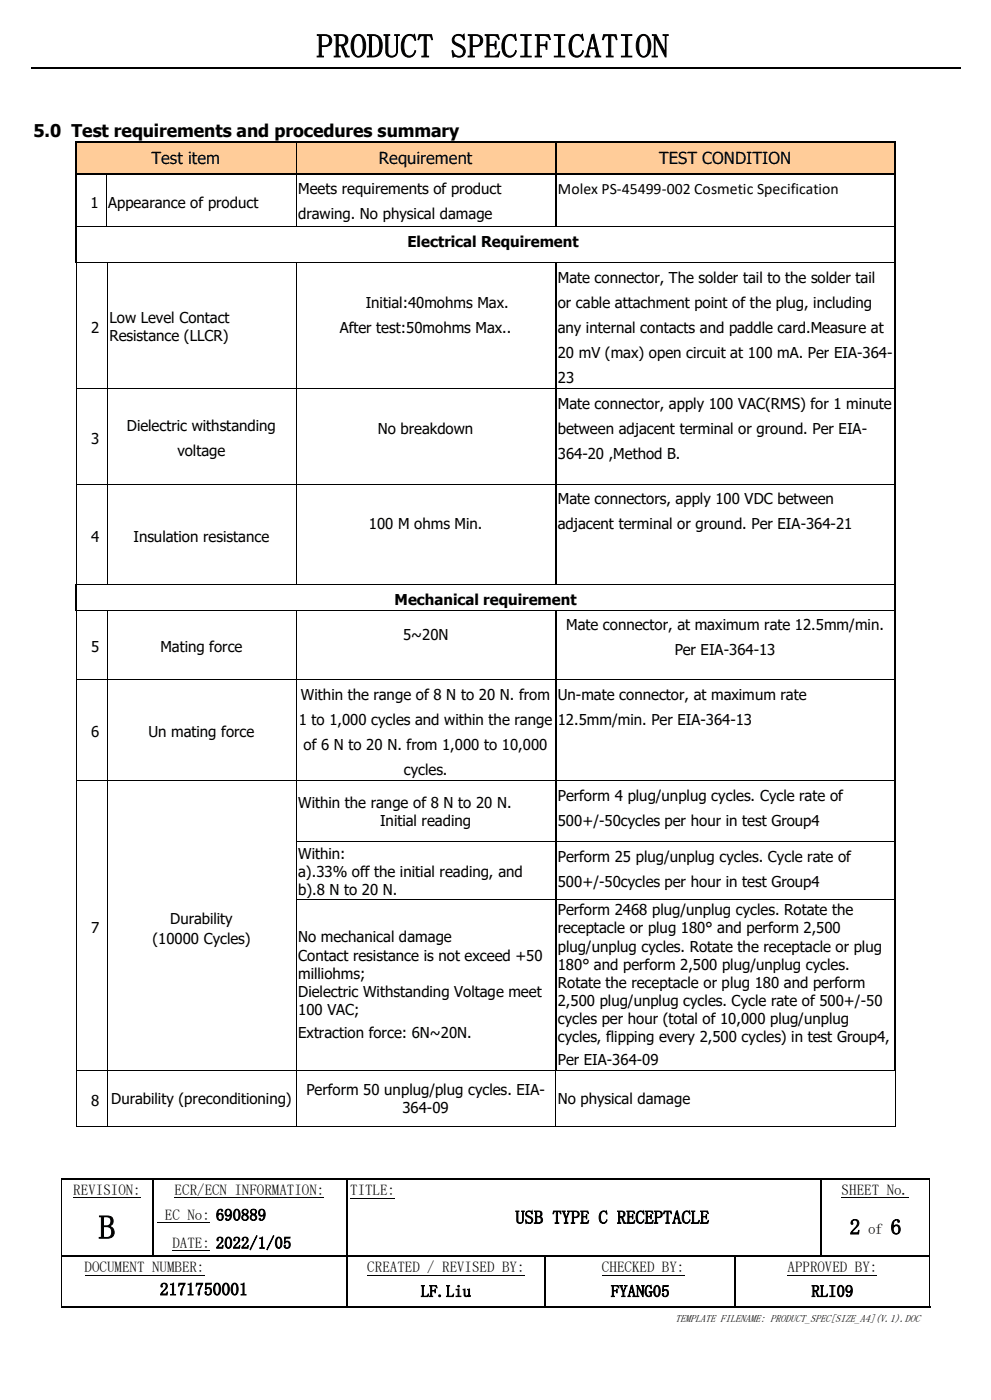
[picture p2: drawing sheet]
<svg xmlns="http://www.w3.org/2000/svg" width="210mm" height="297mm" viewBox="0 0 210 297" stroke-linecap="round" stroke-linejoin="round" font-family="sans-serif">
<defs><g id="words">
<g font-size="7.1">
<text x="67.1" y="12.2">PRODUCT SPECIFICATION</text>
<text x="20.9" y="262.8">B</text>
</g>
<g font-size="4.6">
<text x="180.1" y="261.9">2</text>
<text x="188.8" y="261.9">6</text>
</g>
<text font-size="3.9" x="109.3" y="259.6">USB TYPE C RECEPTACLE</text>
<g font-size="3.7">
<text x="7.1" y="29.1">5.0 Test requirements and procedures summary</text>
<text x="33.9" y="274.8">2171750001</text>
</g>
<g font-size="3.5">
<text x="32.1" y="34.9">Test item</text>
<text x="80.3" y="34.9">Requirement</text>
<text x="139.7" y="34.9">TEST CONDITION</text>
<text x="89.2" y="275.2">LF.Liu</text>
<text x="129.5" y="275.2">FYANG05</text>
<text x="172" y="275.2">RLI09</text>
</g>
<text font-size="3.3" x="118.3" y="41.2">Molex PS-45499-002 Cosmetic Specification</text>
<g font-size="3.2">
<text x="63.2" y="41.2">Meets requirements of product</text>
<text x="19.2" y="44.1">1</text>
<text x="23" y="44.1">Appearance of product</text>
<text x="63.2" y="46.5">drawing. No physical damage</text>
<text x="86.4" y="52.5">Electrical Requirement</text>
<text x="77.5" y="65.4">Initial:40mohms Max.</text>
<text x="118.3" y="60.1">Mate connector, The solder tail to the solder tail</text>
<text x="118.3" y="65.4">or cable attachment point of the plug, including</text>
<text x="19.3" y="70.7">2</text>
<text x="23.2" y="68.5">Low Level Contact</text>
<text x="72" y="70.7">After test:50mohms Max..</text>
<text x="118.3" y="70.7">any internal contacts and paddle card.Measure at</text>
<text x="23.2" y="72.3">Resistance (LLCR)</text>
<text x="118.3" y="76">20 mV (max) open circuit at 100 mA. Per EIA-364-</text>
<text x="118.3" y="81.2">23</text>
<text x="118.3" y="86.7">Mate connector, apply 100 VAC(RMS) for 1 minute</text>
<text x="19.3" y="94.2">3</text>
<text x="26.9" y="91.5">Dielectric withstanding</text>
<text x="80.1" y="92">No breakdown</text>
<text x="118.3" y="92">between adjacent terminal or ground. Per EIA-</text>
<text x="37.6" y="96.8">voltage</text>
<text x="118.3" y="97.3">364-20 ,Method B.</text>
<text x="118.3" y="107">Mate connectors, apply 100 VDC between</text>
<text x="78.2" y="112.3">100 M ohms Min.</text>
<text x="118.3" y="112.3">adjacent terminal or ground. Per EIA-364-21</text>
<text x="19.3" y="115">4</text>
<text x="28.3" y="115">Insulation resistance</text>
<text x="83.7" y="128.3">Mechanical requirement</text>
<text x="85.4" y="135.7">5~20N</text>
<text x="120" y="133.7">Mate connector, at maximum rate 12.5mm/min.</text>
<text x="19.3" y="138.4">5</text>
<text x="34" y="138.4">Mating force</text>
<text x="143" y="139">Per EIA-364-13</text>
<text x="63.8" y="148.5">Within the range of 8 N to 20 N. from</text>
<text x="118.3" y="148.5">Un-mate connector, at maximum rate</text>
<text x="63.3" y="153.8">1 to 1,000 cycles and within the range</text>
<text x="118.3" y="153.8">12.5mm/min. Per EIA-364-13</text>
<text x="19.3" y="156.4">6</text>
<text x="31.5" y="156.4">Un mating force</text>
<text x="64.4" y="159.1">of 6 N to 20 N. from 1,000 to 10,000</text>
<text x="85.6" y="164.4">cycles.</text>
<text x="63.2" y="171.4">Within the range of 8 N to 20 N.</text>
<text x="118.3" y="169.9">Perform 4 plug/unplug cycles. Cycle rate of</text>
<text x="80.6" y="175.2">Initial reading</text>
<text x="118.3" y="175.2">500+/-50cycles per hour in test Group4</text>
<text x="63.2" y="182.2">Within:</text>
<text x="63.2" y="186">a).33% off the initial reading, and</text>
<text x="118.3" y="182.8">Perform 25 plug/unplug cycles. Cycle rate of</text>
<text x="63.2" y="189.8">b).8 N to 20 N.</text>
<text x="118.3" y="188.1">500+/-50cycles per hour in test Group4</text>
<text x="19.3" y="197.9">7</text>
<text x="36.1" y="196">Durability</text>
<text x="118.3" y="194.3">Perform 2468 plug/unplug cycles. Rotate the</text>
<text x="32.3" y="200.2">(10000 Cycles)</text>
<text x="63.2" y="200">No mechanical damage</text>
<text x="63.2" y="203.8">Contact resistance is not exceed +50</text>
<text x="118.3" y="198.1">receptacle or plug 180° and perform 2,500</text>
<text x="118.3" y="201.9">plug/unplug cycles. Rotate the receptacle or plug</text>
<text x="63.2" y="207.6">milliohms;</text>
<text x="118.3" y="205.7">180° and perform 2,500 plug/unplug cycles.</text>
<text x="118.3" y="209.6">Rotate the receptacle or plug 180 and perform</text>
<text x="63.2" y="211.5">Dielectric Withstanding Voltage meet</text>
<text x="63.2" y="215.3">100 VAC;</text>
<text x="118.3" y="213.4">2,500 plug/unplug cycles. Cycle rate of 500+/-50</text>
<text x="63.2" y="220.2">Extraction force: 6N~20N.</text>
<text x="118.3" y="217.2">cycles per hour (total of 10,000 plug/unplug</text>
<text x="118.3" y="221.1">cycles, flipping every 2,500 cycles) in test Group4,</text>
<text x="118.3" y="225.9">Per EIA-364-09</text>
<text x="65" y="232.4">Perform 50 unplug/plug cycles. EIA-</text>
<text x="19.3" y="234.6">8</text>
<text x="23.6" y="234.3">Durability (preconditioning)</text>
<text x="85.3" y="236.2">364-09</text>
<text x="118.3" y="234.2">No physical damage</text>
<text x="15.5" y="253.7">REVISION:</text>
<text x="37" y="253.7">ECR/ECN INFORMATION:</text>
<text x="74.2" y="253.7">TITLE:</text>
<text x="178.4" y="253.7">SHEET No.</text>
<text x="35" y="258.8">EC No: 690889</text>
<text x="184.1" y="261.9">of</text>
<text x="17.9" y="270">DOCUMENT NUMBER:</text>
<text x="36.5" y="264.7">DATE: 2022/1/05</text>
<text x="77.9" y="270">CREATED / REVISED BY:</text>
<text x="127.6" y="270">CHECKED BY:</text>
<text x="167" y="270">APPROVED BY:</text>
</g>
<text font-size="2.2" x="143.2" y="280.5">TEMPLATE FILENAME: PRODUCT_SPEC[SIZE_A4](V.1).DOC</text>
</g></defs>
<g fill="none" stroke="#000" stroke-width=".25">
<path d="M6.6 14.4h197M32.4 250.5v3.7M32.4 254.5v6.4M73.5 250.5v3.7M73.5 254.5v6.4M174.1 250.5v3.7M174.1 254.5v6.4M13.2 266.4h19.1M32.4 261.2v5.1M32.5 266.4h12M44.8 266.4h28.5M73.5 261.2v5.1"/>
<path d="M73.5 266.8v3.8M73.6 266.4h11.9M85.8 266.4h29.7M115.6 266.8v3.8M115.8 266.4h39.9M155.9 266.8v3.8M155.9 271.1v6.1M156 266.4h18M174.1 261.2v5.1M174.2 266.4h22.8"/>
</g>
<g fill="none" stroke="#000" stroke-width=".21">
<path d="M13.1 250.5v3.7M13.1 254.5v6.4M15.5 254.2h14.4M33.4 259.4h11.1M37 254.2h31.8M74.2 254.2h9.6M178.4 254.2h14.3M197.1 250.5v3.7M197.1 254.5v6.4M13.1 261.2v5.1M13.1 266.8v3.8M13.1 271.1v6.1"/>
<path d="M17.9 270.5h25.5M36.5 265.3h8M77.9 270.5h33.3M127.6 270.5h17.5M167 270.5h19M197.1 261.2v5.1M197.1 266.8v3.8M197.1 271.1v6.1"/>
</g>
<g fill="#000">
<path d="M13 250.2h.2v.3h-.2z" fill-rule="evenodd"/>
<path d="M13 249.9h.2v.3h-.2z" fill-rule="evenodd"/>
<path d="M13 254.2h.2v.3h-.2z" fill-rule="evenodd"/>
<path d="M32.3 250.2h.2v.3h-.2z" fill-rule="evenodd"/>
<path d="M32.3 249.9h.3v.3h-.3z" fill-rule="evenodd"/>
<path d="M32.3 254.2h.2v.3h-.2z" fill-rule="evenodd"/>
<path d="M73.3 250.2h.3v.3h-.3z" fill-rule="evenodd"/>
<path d="M73.3 249.9h.4v.3h-.4z" fill-rule="evenodd"/>
<path d="M73.3 254.2h.3v.3h-.3z" fill-rule="evenodd"/>
<path d="M85.5 249.9h.4v.3h-.4z" fill-rule="evenodd"/>
<path d="M174 250.2h.2v.3h-.2z" fill-rule="evenodd"/>
<path d="M174 249.9h.3v.3h-.3z" fill-rule="evenodd"/>
<path d="M174 254.2h.2v.3h-.2z" fill-rule="evenodd"/>
<path d="M197 250.2h.1v.3h-.1z" fill-rule="evenodd"/>
<path d="M197 249.9h.1v.3h-.1z" fill-rule="evenodd"/>
<path d="M197 254.2h.1v.3h-.1z" fill-rule="evenodd"/>
<path d="M13 260.9h.2v.3h-.2z" fill-rule="evenodd"/>
<path d="M13 266.3h.2v.5h-.2z" fill-rule="evenodd"/>
<path d="M13 270.6h.2v.5h-.2z" fill-rule="evenodd"/>
<path d="M13 277.2h.2v.3h-.2z" fill-rule="evenodd"/>
<path d="M13.2 277.2h.3v.3h-.3z" fill-rule="evenodd"/>
<path d="M32.3 260.9h.2v.3h-.2z" fill-rule="evenodd"/>
<path d="M32.3 266.3h.2v.2h-.2z" fill-rule="evenodd"/>
<path d="M44.5 266.3h.3v.2h-.3z" fill-rule="evenodd"/>
<path d="M73.3 270.6h.3v.5h-.3z" fill-rule="evenodd"/>
<path d="M73.3 277.2h.3v.3h-.3z" fill-rule="evenodd"/>
<path d="M73.3 260.9h.3v.3h-.3z" fill-rule="evenodd"/>
<path d="M73.3 266.3h.3v.5h-.3z" fill-rule="evenodd"/>
<path d="M85.5 266.3h.3v.2h-.3z" fill-rule="evenodd"/>
<path d="M115.5 270.6h.3v.5h-.3z" fill-rule="evenodd"/>
<path d="M115.5 277.2h.3v.3h-.3z" fill-rule="evenodd"/>
<path d="M115.5 266.5h.3v.3h-.3z" fill-rule="evenodd"/>
<path d="M115.5 266.3h.3v.2h-.3z" fill-rule="evenodd"/>
<path d="M155.7 266.5h.3v.3h-.3z" fill-rule="evenodd"/>
<path d="M155.7 266.3h.3v.2h-.3z" fill-rule="evenodd"/>
<path d="M155.7 270.6h.3v.5h-.3z" fill-rule="evenodd"/>
<path d="M155.7 277.2h.4v.3h-.4z" fill-rule="evenodd"/>
<path d="M174 260.9h.2v.3h-.2z" fill-rule="evenodd"/>
<path d="M174 266.3h.2v.2h-.2z" fill-rule="evenodd"/>
<path d="M197 260.9h.1v.3h-.1z" fill-rule="evenodd"/>
<path d="M197 266.3h.1v.5h-.1z" fill-rule="evenodd"/>
<path d="M197 270.6h.1v.5h-.1z" fill-rule="evenodd"/>
<path d="M197 277.2h.3v.3h-.3z" fill-rule="evenodd"/>
</g>
<path d="M13.2 250.1h19.1M32.6 250.1h40.7M73.7 250.1h11.8M85.9 250.1h88.1M174.3 250.1h22.7M13.5 277.4h59.8M73.5 271.1v6.1M73.6 277.4h41.9M115.6 271.1v6.1M115.8 277.4h39.9M156.1 277.4h40.9" fill="none" stroke="#000" stroke-width=".34"/>
<g fill="#fc9">
<path d="M16.3 30.2h46.4v6.6h-46.4z" fill-rule="evenodd"/>
<path d="M16.6 30.3h45.6v6.4h-45.6z" fill-rule="evenodd"/>
<path d="M62.8 30.2h54.9v6.6h-54.9z" fill-rule="evenodd"/>
<path d="M63.2 30.3h54.1v6.4h-54.1z" fill-rule="evenodd"/>
<path d="M117.9 30.2h71.8v6.6h-71.8z" fill-rule="evenodd"/>
<path d="M118.3 31.3h71v4.3h-71z" fill-rule="evenodd"/>
</g>
<g fill="#000">
<path d="M16 29.9h.3v.3h-.3z" fill-rule="evenodd"/>
<path d="M16 29.9h.3v.3h-.3z" fill-rule="evenodd"/>
<path d="M62.7 29.9h.2v.3h-.2z" fill-rule="evenodd"/>
<path d="M117.7 29.9h.2v.3h-.2z" fill-rule="evenodd"/>
<path d="M189.7 29.9h.2v.3h-.2z" fill-rule="evenodd"/>
<path d="M189.7 29.9h.2v.3h-.2z" fill-rule="evenodd"/>
</g>
<path d="M16.2 30.2v6.6M16.3 30.1h46.4M62.9 30.1h54.8M117.8 30.2v6.6M117.9 30.1h71.8M189.8 30.2v6.6" fill="none" stroke="#000" stroke-width=".25"/>
<path d="M62.8 30.2v6.6" fill="none" stroke="#000" stroke-width=".21"/>
<path d="M118.3 38.1h59.6v4h-59.6z" fill-rule="evenodd" fill="#fff"/>
<g fill="#000">
<path d="M16 36.8h.3v.2h-.3z" fill-rule="evenodd"/>
<path d="M22.4 36.8h.3v.2h-.3z" fill-rule="evenodd"/>
<path d="M62.7 36.8h.2v.2h-.2z" fill-rule="evenodd"/>
<path d="M117.7 36.8h.2v.2h-.2z" fill-rule="evenodd"/>
<path d="M189.7 36.8h.2v.2h-.2z" fill-rule="evenodd"/>
<path d="M16 48.1h.3v.1h-.3z" fill-rule="evenodd"/>
<path d="M16 55.7h.3v.1h-.3z" fill-rule="evenodd"/>
<path d="M16.3 55.7h.2v.1h-.2z" fill-rule="evenodd"/>
<path d="M22.4 48.1h.2v.1h-.2z" fill-rule="evenodd"/>
<path d="M22.7 55.7h.1v.1h-.1z" fill-rule="evenodd"/>
<path d="M62.7 48.1h.1v.1h-.1z" fill-rule="evenodd"/>
<path d="M62.7 55.7h.1v.1h-.1z" fill-rule="evenodd"/>
<path d="M117.7 48.1h.1v.1h-.1z" fill-rule="evenodd"/>
<path d="M117.7 55.7h.1v.1h-.1z" fill-rule="evenodd"/>
<path d="M189.7 48.1h.2v.1h-.2z" fill-rule="evenodd"/>
<path d="M189.7 55.7h.2v.1h-.2z" fill-rule="evenodd"/>
<path d="M16.1 82.3h.2v.2h-.2z" fill-rule="evenodd"/>
<path d="M22.7 82.3h.1v.2h-.1z" fill-rule="evenodd"/>
<path d="M62.7 82.3h.1v.2h-.1z" fill-rule="evenodd"/>
<path d="M117.7 82.3h.2v.2h-.2z" fill-rule="evenodd"/>
<path d="M189.7 82.3h.2v.2h-.2z" fill-rule="evenodd"/>
<path d="M16.1 102.6h.2v.2h-.2z" fill-rule="evenodd"/>
<path d="M22.7 102.6h.1v.2h-.1z" fill-rule="evenodd"/>
<path d="M62.7 102.6h.1v.2h-.1z" fill-rule="evenodd"/>
<path d="M117.7 102.6h.2v.2h-.2z" fill-rule="evenodd"/>
<path d="M189.7 102.6h.2v.2h-.2z" fill-rule="evenodd"/>
<path d="M16 123.9h.3v.2h-.3z" fill-rule="evenodd"/>
<path d="M16 129.3h.3v.2h-.3z" fill-rule="evenodd"/>
<path d="M16.3 123.9h.2v.2h-.2z" fill-rule="evenodd"/>
<path d="M16.3 129.3h.2v.2h-.2z" fill-rule="evenodd"/>
<path d="M22.7 123.9h.1v.2h-.1z" fill-rule="evenodd"/>
<path d="M22.7 129.3h.1v.2h-.1z" fill-rule="evenodd"/>
<path d="M62.7 123.9h.1v.2h-.1z" fill-rule="evenodd"/>
<path d="M62.7 129.3h.1v.2h-.1z" fill-rule="evenodd"/>
<path d="M117.7 123.9h.1v.2h-.1z" fill-rule="evenodd"/>
<path d="M117.7 129.3h.1v.2h-.1z" fill-rule="evenodd"/>
<path d="M189.7 123.9h.2v.2h-.2z" fill-rule="evenodd"/>
<path d="M189.7 129.3h.2v.2h-.2z" fill-rule="evenodd"/>
<path d="M16.1 144.1h.2v.1h-.2z" fill-rule="evenodd"/>
<path d="M22.7 144.1h.1v.1h-.1z" fill-rule="evenodd"/>
<path d="M62.7 144.1h.1v.1h-.1z" fill-rule="evenodd"/>
<path d="M117.7 144.1h.2v.1h-.2z" fill-rule="evenodd"/>
<path d="M189.7 144.1h.2v.1h-.2z" fill-rule="evenodd"/>
<path d="M16.1 165.4h.2v.2h-.2z" fill-rule="evenodd"/>
<path d="M16.1 178.4h.2v.2h-.2z" fill-rule="evenodd"/>
<path d="M22.7 165.4h.1v.2h-.1z" fill-rule="evenodd"/>
<path d="M22.7 178.4h.1v.2h-.1z" fill-rule="evenodd"/>
<path d="M62.7 165.4h.1v.2h-.1z" fill-rule="evenodd"/>
<path d="M62.7 178.4h.1v.2h-.1z" fill-rule="evenodd"/>
<path d="M117.7 165.4h.2v.2h-.2z" fill-rule="evenodd"/>
<path d="M117.7 178.4h.2v.2h-.2z" fill-rule="evenodd"/>
<path d="M189.7 165.4h.2v.2h-.2z" fill-rule="evenodd"/>
<path d="M189.7 178.4h.2v.2h-.2z" fill-rule="evenodd"/>
<path d="M16.1 190.9h.2v.1h-.2z" fill-rule="evenodd"/>
<path d="M22.7 190.9h.1v.1h-.1z" fill-rule="evenodd"/>
<path d="M62.7 190.9h.1v.1h-.1z" fill-rule="evenodd"/>
<path d="M117.7 190.9h.2v.1h-.2z" fill-rule="evenodd"/>
<path d="M189.7 190.9h.2v.1h-.2z" fill-rule="evenodd"/>
<path d="M16.1 227h.2v.2h-.2z" fill-rule="evenodd"/>
<path d="M16.1 238.8h.2v.2h-.2z" fill-rule="evenodd"/>
<path d="M16.1 238.8h.2v.2h-.2z" fill-rule="evenodd"/>
<path d="M22.7 227h.1v.2h-.1z" fill-rule="evenodd"/>
<path d="M22.7 238.8h.1v.2h-.1z" fill-rule="evenodd"/>
<path d="M62.7 227h.1v.2h-.1z" fill-rule="evenodd"/>
<path d="M62.7 238.8h.1v.2h-.1z" fill-rule="evenodd"/>
<path d="M117.7 227h.1v.2h-.1z" fill-rule="evenodd"/>
<path d="M117.7 238.8h.2v.2h-.2z" fill-rule="evenodd"/>
<path d="M117.8 227l.1 .2z" fill-rule="evenodd"/>
<path d="M117.9 227h.2v.2h-.2z" fill-rule="evenodd"/>
<path d="M189.7 227h.1v.2h-.1z" fill-rule="evenodd"/>
<path d="M189.7 238.8h.2v.2h-.2z" fill-rule="evenodd"/>
<path d="M189.7 238.8h.2v.2h-.2z" fill-rule="evenodd"/>
<path d="M189.8 227l.1 .2z" fill-rule="evenodd"/>
</g>
<g fill="none" stroke="#000" stroke-width=".25">
<path d="M16.2 37v11.1M16.3 36.9h6.1M22.7 36.9h40M62.9 36.9h54.8M117.8 37v11.1M117.9 36.9h71.8M189.8 37v11.1M16.2 48.2v7.5M117.8 55.8v26.5M189.8 48.2v7.5M189.8 55.8v26.5M117.8 82.5v20.1"/>
<path d="M189.8 82.5v20.1M117.8 102.8v21.1M189.8 102.8v21.1M16.2 124.1v5.2M117.8 129.5v14.6M189.8 124.1v5.2M189.8 129.5v14.6M117.8 144.2v21.2M189.8 144.2v21.2M117.8 165.6v12.8M117.8 178.6v12.3M189.8 165.6v12.8"/>
<path d="M189.8 178.6v12.3M117.8 191v36M189.8 191v36"/>
</g>
<g fill="none" stroke="#000" stroke-width=".21">
<path d="M22.5 37v11.1M62.8 37v11.1M16.2 55.8v26.5M16.3 48.1h6.1M16.5 55.8h6.2M22.6 48.1h40.1M22.7 55.8v26.5M22.8 55.8h39.9M62.8 55.8v26.5M62.8 48.1h54.9M62.8 55.8h54.9M117.8 48.1h71.9"/>
<path d="M117.8 55.8h71.9M16.2 82.5v20.1M16.3 82.4h6.4M22.7 82.5v20.1M22.8 82.4h39.9M62.8 82.5v20.1M62.8 82.4h54.9M117.9 82.4h71.8M16.2 102.8v21.1M16.3 102.7h6.4M22.7 102.8v21.1M22.8 102.7h39.9"/>
<path d="M62.8 102.8v21.1M62.8 102.7h54.9M117.9 102.7h71.8M16.2 129.5v14.6M16.5 124h6.2M16.5 129.4h6.2M22.7 129.5v14.6M22.8 124h39.9M22.8 129.4h39.9M62.8 129.5v14.6M62.8 124h54.9M62.8 129.4h54.9"/>
<path d="M117.8 124h71.9M117.8 129.4h71.9M16.2 144.2v21.2M16.3 144.2h6.4M22.7 144.2v21.2M22.8 144.2h39.9M62.8 144.2v21.2M62.8 144.2h54.9M117.9 144.2h71.8M16.2 165.6v12.8M16.2 178.6v12.3M16.3 165.5h6.4"/>
<path d="M22.7 165.6v12.8M22.7 178.6v12.3M22.8 165.5h39.9M62.8 165.6v12.8M62.8 178.6v12.3M62.8 165.5h54.9M62.8 178.5h54.9M117.9 165.5h71.8M117.9 178.5h71.8M16.2 191v36M22.7 191v36M62.8 191v36"/>
<path d="M62.8 190.9h54.9M117.9 190.9h71.8M16.2 227.2v11.6M16.3 227.1h6.4M16.3 238.9h6.4M22.7 227.2v11.6M22.8 227.1h39.9M22.8 238.9h39.9M62.8 227.2v11.6M62.8 227.1h54.9M62.8 238.9h54.9M117.8 227.2v11.6"/>
<path d="M117.9 238.9h71.8M118.1 227.1h71.6M189.8 227.2v11.6"/>
</g>
<use href="#words"/>
</svg>
